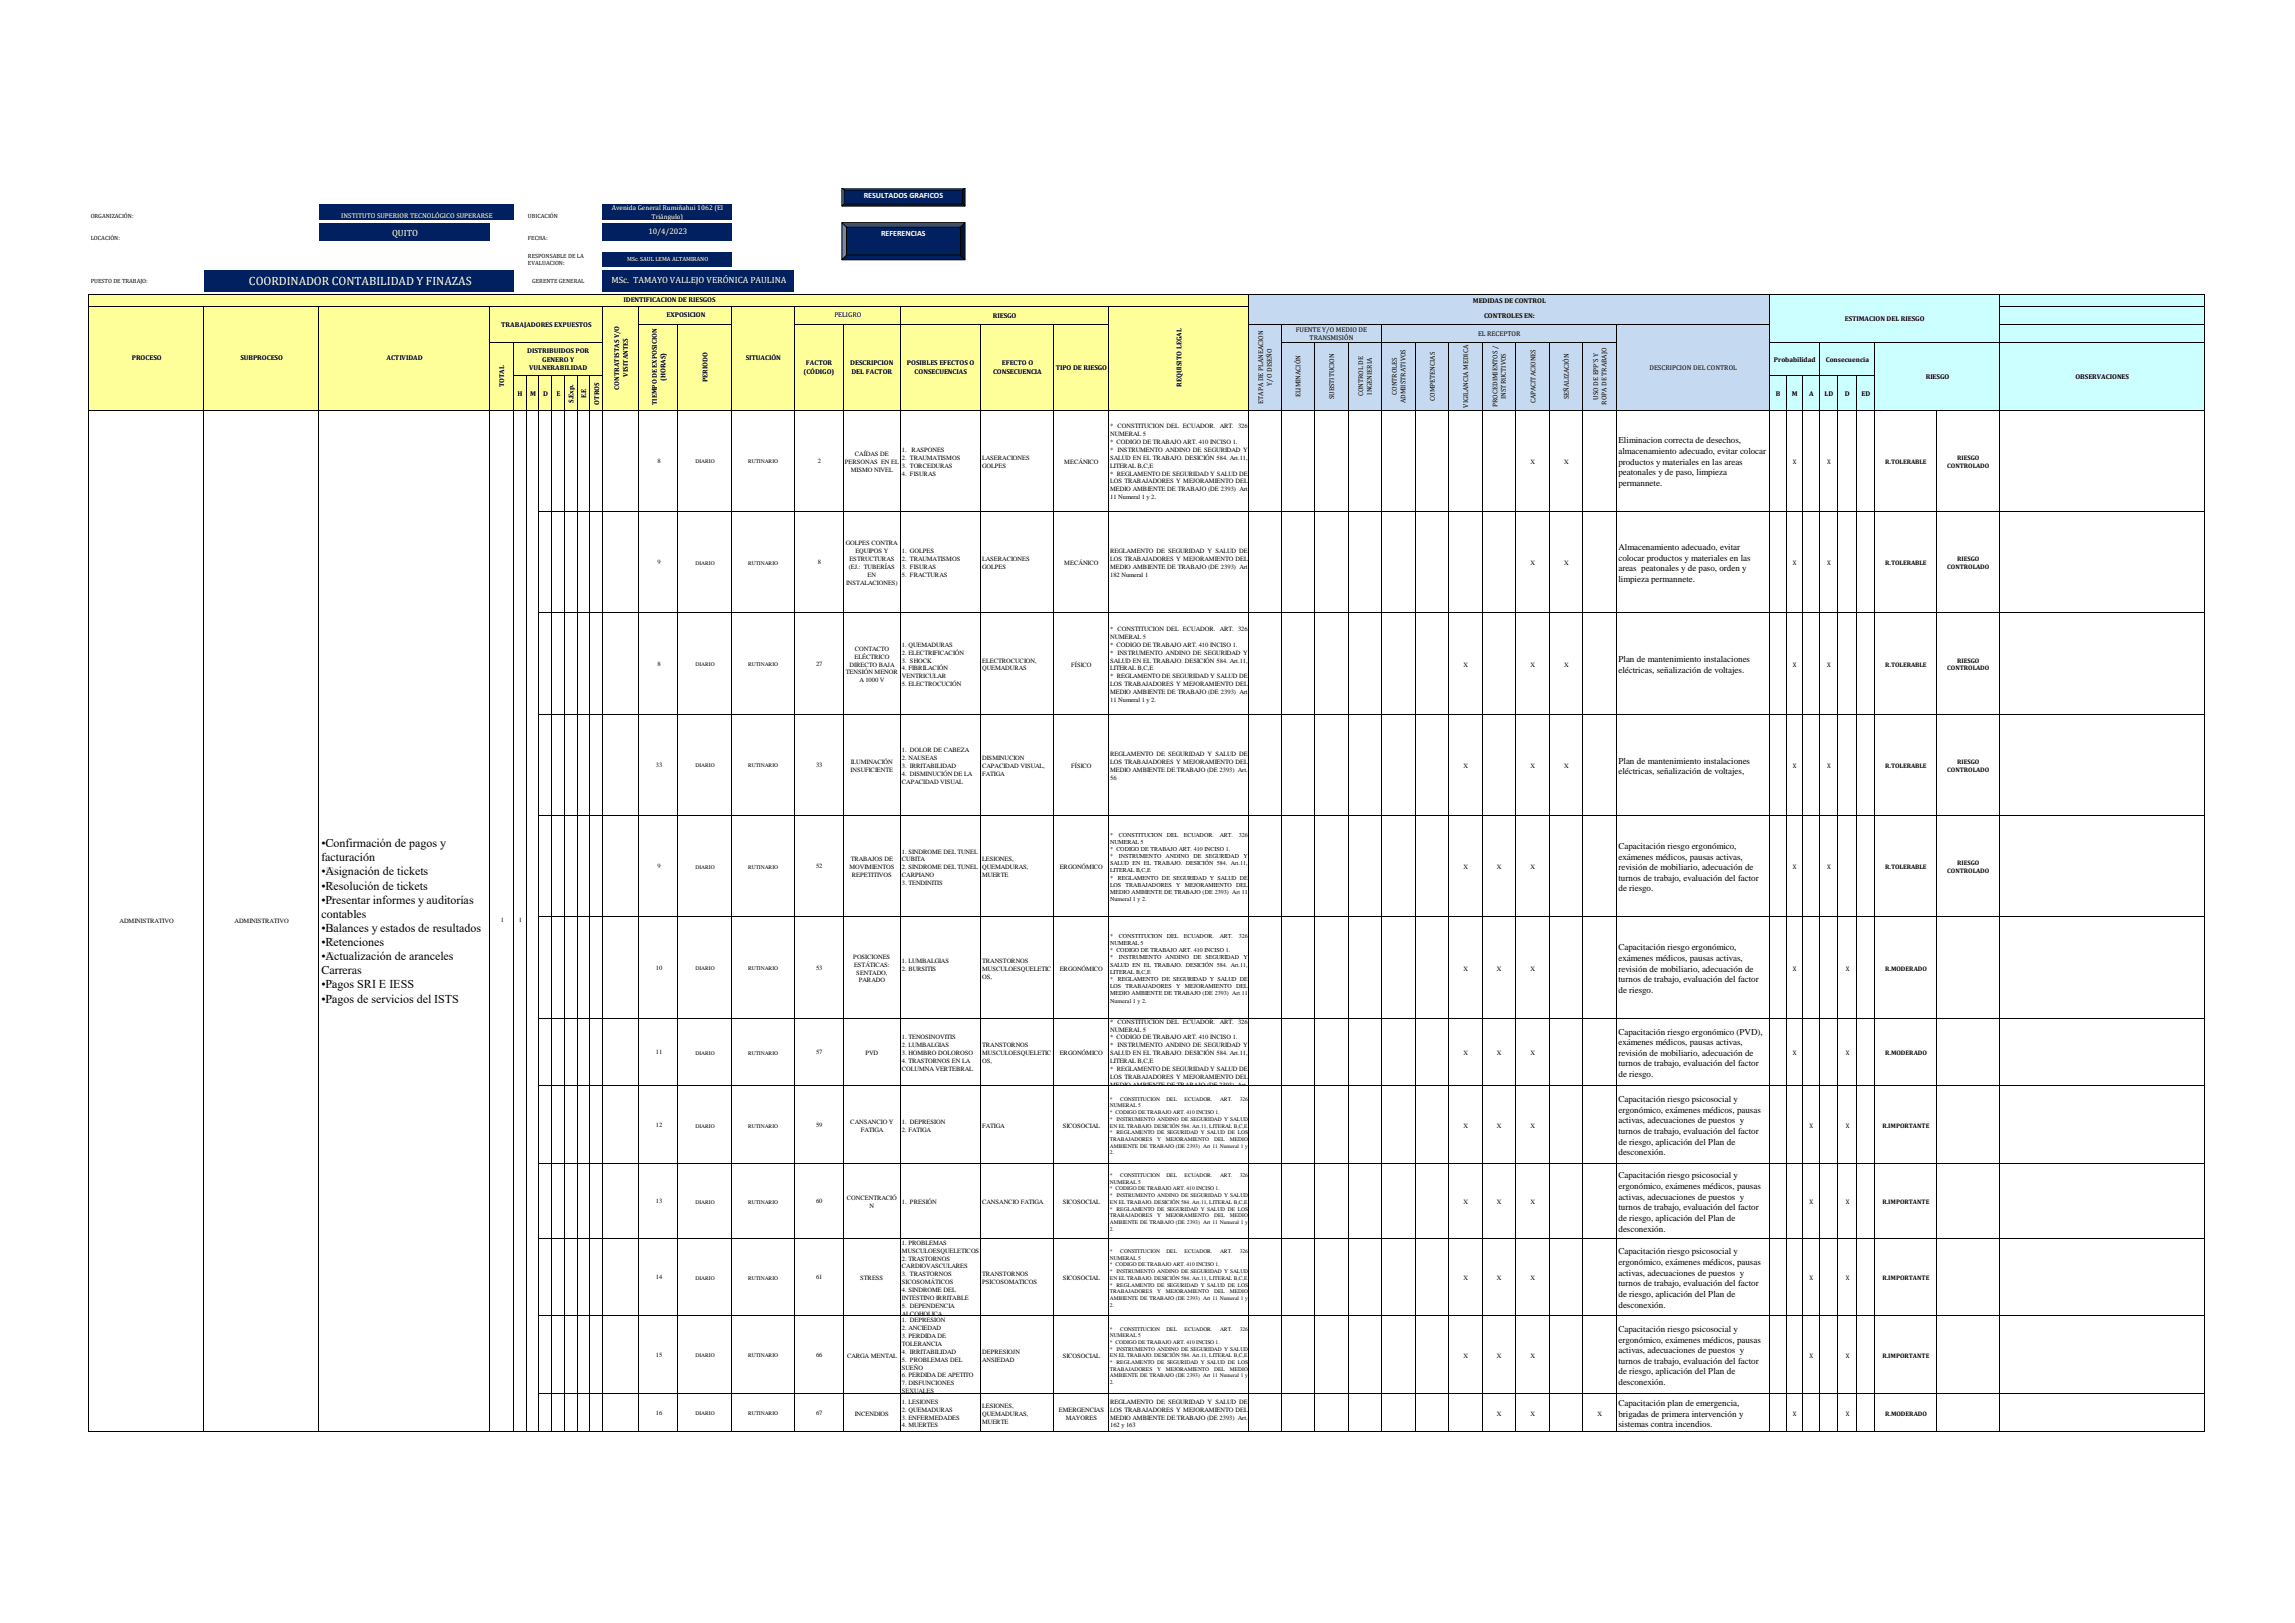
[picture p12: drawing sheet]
<svg xmlns="http://www.w3.org/2000/svg" width="420mm" height="297mm" viewBox="0 0 420 297" stroke-linecap="round" stroke-linejoin="round" font-family="sans-serif">
<defs><g id="words">
<text font-size="2.2" fill="#fff" x="45.6" y="52.2">COORDINADOR CONTABILIDAD Y FINAZAS</text>
<g font-size="2.2">
<text x="58.8" y="155">• Confirmación de pagos y</text>
<text x="58.8" y="157.6">facturación</text>
<text x="58.8" y="160.2">• Asignación de tickets</text>
<text x="58.8" y="162.8">• Resolución de tickets</text>
<text x="58.8" y="165.3">• Presentar informes y auditorías</text>
<text x="58.8" y="167.9">contables</text>
<text x="58.8" y="170.5">• Balances y estados de resultados</text>
<text x="58.8" y="173.1">• Retenciones</text>
<text x="58.8" y="175.7">• Actualización de aranceles</text>
<text x="58.8" y="178.2">Carreras</text>
<text x="58.8" y="180.8">• Pagos SRI E IESS</text>
<text x="58.8" y="183.4">• Pagos de servicios del ISTS</text>
</g>
<g font-size="1.7" fill="#fff">
<text x="71.8" y="43.1">QUITO</text>
<text x="111.9" y="51.9">MSc. TAMAYO VALLEJO VERÓNICA PAULINA</text>
</g>
<g font-size="1.7">
<text x="296.1" y="81.1">Eliminacion correcta de desechos,</text>
<text x="296.1" y="83.1">almacenamiento adecuado, evitar colocar</text>
<text x="296.1" y="85">productos y materiales en las areas</text>
<text x="296.1" y="87">peatonales y de paso, limpieza</text>
<text x="296.1" y="88.9">permannete.</text>
<text x="296.1" y="100.6">Almacenamiento adecuado, evitar</text>
<text x="296.1" y="102.6">colocar productos y materiales en las</text>
<text x="296.1" y="104.5">areas peatonales y de paso, orden y</text>
<text x="296.1" y="106.5">limpieza permannete.</text>
<text x="296.1" y="121.1">Plan de mantenimiento instalaciones</text>
<text x="296.1" y="123.1">eléctricas, señalización de voltajes.</text>
<text x="296.1" y="139.7">Plan de mantenimiento instalaciones</text>
<text x="296.1" y="141.6">eléctricas, señalización de voltajes,</text>
<text x="296.1" y="155.3">Capacitación riesgo ergonómico,</text>
<text x="296.1" y="157.3">exámenes médicos, pausas activas,</text>
<text x="296.1" y="159.2">revisión de mobiliario, adecuación de</text>
<text x="296.1" y="161.1">turnos de trabajo, evaluación del factor</text>
<text x="296.1" y="163.1">de riesgo.</text>
<text x="296.1" y="173.8">Capacitación riesgo ergonómico,</text>
<text x="296.1" y="175.8">exámenes médicos, pausas activas,</text>
<text x="296.1" y="177.7">revisión de mobiliario, adecuación de</text>
<text x="296.1" y="179.7">turnos de trabajo, evaluación del factor</text>
<text x="296.1" y="181.6">de riesgo.</text>
<text x="296.1" y="189.3">Capacitación riesgo ergonómico (PVD),</text>
<text x="296.1" y="191.2">exámenes médicos, pausas activas,</text>
<text x="296.1" y="193.2">revisión de mobiliario, adecuación de</text>
<text x="296.1" y="195.1">turnos de trabajo, evaluación del factor</text>
<text x="296.1" y="197.1">de riesgo.</text>
<text x="296.1" y="201.6">Capacitación riesgo psicosocial y</text>
<text x="296.1" y="203.6">ergonómico, exámenes médicos, pausas</text>
<text x="296.1" y="205.5">activas, adecuaciones de puestos y</text>
<text x="296.1" y="207.5">turnos de trabajo, evaluación del factor</text>
<text x="296.1" y="209.4">de riesgo, aplicación del Plan de</text>
<text x="296.1" y="211.4">desconexión.</text>
<text x="296.1" y="215.6">Capacitación riesgo psicosocial y</text>
<text x="296.1" y="217.5">ergonómico, exámenes médicos, pausas</text>
<text x="296.1" y="219.5">activas, adecuaciones de puestos y</text>
<text x="296.1" y="221.4">turnos de trabajo, evaluación del factor</text>
<text x="296.1" y="223.4">de riesgo, aplicación del Plan de</text>
<text x="296.1" y="225.3">desconexión.</text>
<text x="296.1" y="229.5">Capacitación riesgo psicosocial y</text>
<text x="296.1" y="231.4">ergonómico, exámenes médicos, pausas</text>
<text x="296.1" y="233.4">activas, adecuaciones de puestos y</text>
<text x="296.1" y="235.3">turnos de trabajo, evaluación del factor</text>
<text x="296.1" y="237.3">de riesgo, aplicación del Plan de</text>
<text x="296.1" y="239.2">desconexión.</text>
<text x="296.1" y="243.7">Capacitación riesgo psicosocial y</text>
<text x="296.1" y="245.6">ergonómico, exámenes médicos, pausas</text>
<text x="296.1" y="247.6">activas, adecuaciones de puestos y</text>
<text x="296.1" y="249.5">turnos de trabajo, evaluación del factor</text>
<text x="296.1" y="251.5">de riesgo, aplicación del Plan de</text>
<text x="296.1" y="253.4">desconexión.</text>
<text x="296.1" y="257.2">Capacitación plan de emergencia,</text>
<text x="296.1" y="259.2">brigadas de primera intervención y</text>
<text x="296.1" y="261.1">sistemas contra incendios.</text>
</g>
<g font-size="1.5" fill="#fff">
<text x="158.1" y="36.3">RESULTADOS GRAFICOS</text>
<text x="118.7" y="42.8">10/4/2023</text>
<text x="161.2" y="43.1">REFERENCIAS</text>
</g>
<g font-size="1.3" fill="#fff">
<text x="62.4" y="39.9">INSTITUTO SUPERIOR TECNOLÓGICO SUPERARSE</text>
<text x="111.9" y="38.4">Avenida General Rumiñahui 1062 (El</text>
<text x="119.2" y="40">Triángulo)</text>
</g>
<g font-size="1.3">
<text x="91.7" y="59.8">TRABAJADORES EXPUESTOS</text>
<text x="114.1" y="55.3">IDENTIFICACION DE RIESGOS</text>
<text x="122" y="58">EXPOSICION</text>
<text x="152.7" y="58">PELIGRO</text>
<text x="181.7" y="58.1">RIESGO</text>
<text x="269.5" y="55.4">MEDIDAS DE CONTROL</text>
<text x="271.6" y="58.1">CONTROLES EN:</text>
<text x="337.6" y="58.8">ESTIMACION DEL RIESGO</text>
<text x="24.1" y="65.9">PROCESO</text>
<text x="44" y="65.9">SUBPROCESO</text>
<text x="70.7" y="65.9">ACTIVIDAD</text>
<text x="96.5" y="64.6">DISTRIBUIDOS POR</text>
<text x="136.5" y="65.9">SITUACIÓN</text>
<text x="237.1" y="60.7">FUENTE Y/O MEDIO DE</text>
<text x="239.6" y="62.3">TRANSMISIÓN</text>
<text x="270.5" y="61.5">EL RECEPTOR</text>
<text x="92.3" y="70.8" transform="rotate(-90 92.3 70.8)">TOTAL</text>
<text x="96.8" y="67.7">VULNERABILIDAD</text>
<text x="99.2" y="66.1">GENERO Y</text>
<text x="113.3" y="71.3" transform="rotate(-90 113.3 71.3)">CONTRATISTAS Y/O</text>
<text x="114.9" y="68.9" transform="rotate(-90 114.9 68.9)">VISITANTES</text>
<text x="121.8" y="69.7" transform="rotate(-90 121.8 69.7)">(HORAS)</text>
<text x="129.5" y="69.9" transform="rotate(-90 129.5 69.9)">PERIODO</text>
<text x="147" y="68.4">(CÓDIGO)</text>
<text x="147.5" y="66.9">FACTOR</text>
<text x="155.6" y="66.9">DESCRIPCION</text>
<text x="155.8" y="68.4">DEL FACTOR</text>
<text x="166" y="66.9">POSIBLES EFECTOS O</text>
<text x="167.4" y="68.4">CONSECUENCIAS</text>
<text x="181.7" y="68.4">CONSECUENCIA</text>
<text x="183.3" y="66.9">EFECTO O</text>
<text x="193.2" y="67.6">TIPO DE RIESGO</text>
<text x="216.2" y="70.8" transform="rotate(-90 216.2 70.8)">REQUISITO LEGAL</text>
<text x="232.7" y="70.5" transform="rotate(-90 232.7 70.5)">Y/O DISEÑO</text>
<text x="301.8" y="67.6">DESCRIPCION DEL CONTROL</text>
<text x="324.6" y="66.1">Probabilidad</text>
<text x="334.1" y="66.1">Consecuencia</text>
<text x="352.4" y="69.3">RIESGO</text>
<text x="379.8" y="69.3">OBSERVACIONES</text>
<text x="94.7" y="72.4">H</text>
<text x="97" y="72.4">M</text>
<text x="99.4" y="72.4">D</text>
<text x="101.8" y="72.4">E</text>
<text x="105" y="73.7" transform="rotate(-90 105 73.7)">S.Exp.</text>
<text x="107.3" y="72.9" transform="rotate(-90 107.3 72.9)">E.E</text>
<text x="109.6" y="74" transform="rotate(-90 109.6 74)">OTROS</text>
<text x="120.2" y="74.1" transform="rotate(-90 120.2 74.1)">TIEMPO DE EXPOSICION</text>
<text x="231.2" y="73.8" transform="rotate(-90 231.2 73.8)">ETAPA DE PLANEACION</text>
<text x="238" y="72.7" transform="rotate(-90 238 72.7)">ELIMINACIÓN</text>
<text x="244.1" y="73" transform="rotate(-90 244.1 73)">SUBSTITUCION</text>
<text x="249.5" y="72.5" transform="rotate(-90 249.5 72.5)">CONTROL DE</text>
<text x="251" y="72.2" transform="rotate(-90 251 72.2)">INGENIERIA</text>
<text x="255.6" y="72.2" transform="rotate(-90 255.6 72.2)">CONTROLES</text>
<text x="257.2" y="73.8" transform="rotate(-90 257.2 73.8)">ADMIISTRATIVOS</text>
<text x="262.5" y="73.3" transform="rotate(-90 262.5 73.3)">COMPETENCIAS</text>
<text x="268.7" y="74.6" transform="rotate(-90 268.7 74.6)">VIGILANCIA MEDICA</text>
<text x="274" y="74.4" transform="rotate(-90 274 74.4)">PROCEDIMIENTOS /</text>
<text x="275.6" y="73" transform="rotate(-90 275.6 73)">INSTRUCTIVOS</text>
<text x="280.9" y="73.8" transform="rotate(-90 280.9 73.8)">CAPACITACIONES</text>
<text x="287.1" y="73" transform="rotate(-90 287.1 73)">SEÑALIZACIÓN</text>
<text x="292.4" y="73.1" transform="rotate(-90 292.4 73.1)">USO DE EPP´S Y</text>
<text x="294" y="74.1" transform="rotate(-90 294 74.1)">ROPA DE TRABAJO</text>
<text x="324.9" y="72.4">B</text>
<text x="327.9" y="72.4">M</text>
<text x="331" y="72.4">A</text>
<text x="333.9" y="72.4">LD</text>
<text x="337.6" y="72.4">D</text>
<text x="340.6" y="72.4">ED</text>
</g>
<g font-size="1.2">
<text x="156.4" y="83.4">CAÍDAS DE</text>
<text x="165" y="82.7">1.</text>
<text x="166.8" y="82.7">RASPONES</text>
<text x="203.1" y="78.4">* CONSTITUCION DEL ECUADOR. ART. 326</text>
<text x="203.1" y="79.8">NUMERAL 5</text>
<text x="203.1" y="81.3">* CODIGO DE TRABAJO ART. 410 INCISO 1.</text>
<text x="203.1" y="82.7">* INSTRUMENTO ANDINO DE SEGURIDAD Y</text>
<text x="120.3" y="84.7">8</text>
<text x="149.6" y="84.7">2</text>
<text x="154.6" y="84.9">PERSONAS EN EL</text>
<text x="155.7" y="86.3">MISMO NIVEL</text>
<text x="165" y="84.1">2. TRAUMATISMOS</text>
<text x="165" y="85.6">3. TORCEDURAS</text>
<text x="165" y="87">4. FISURAS</text>
<text x="179.7" y="84.1">LASERACIONES</text>
<text x="179.7" y="85.6">GOLPES</text>
<text x="194.8" y="84.9">MECÁNICO</text>
<text x="203.1" y="84.1">SALUD EN EL TRABAJO. DESICIÓN 584. Art.11,</text>
<text x="203.1" y="85.6">LITERAL B,C,E</text>
<text x="203.1" y="87">* REGLAMENTO DE SEGURIDAD Y SALUD DE</text>
<text x="203.1" y="88.5">LOS TRABAJADORES Y MEJORAMIENTO DEL</text>
<text x="203.1" y="89.9">MEDIO AMBIENTE DE TRABAJO (DE 2393) Art</text>
<text x="280.1" y="84.9">X</text>
<text x="286.2" y="84.9">X</text>
<text x="328.1" y="84.9">X</text>
<text x="334.3" y="84.9">X</text>
<text x="345" y="84.9">R.TOLERABLE</text>
<text x="356.3" y="85.6">CONTROLADO</text>
<text x="358.1" y="84.1">RIESGO</text>
<text x="203.1" y="91.3">11 Numeral 1 y 2.</text>
<text x="154.8" y="99.8">GOLPES CONTRA</text>
<text x="156.5" y="101.2">EQUIPOS Y</text>
<text x="165" y="101.2">1. GOLPES</text>
<text x="203.1" y="101.2">REGLAMENTO DE SEGURIDAD Y SALUD DE</text>
<text x="120.3" y="103.2">9</text>
<text x="149.6" y="103.2">8</text>
<text x="154.8" y="107">INSTALACIONES)</text>
<text x="155.3" y="104.1">(EJ.: TUBERÍAS</text>
<text x="155.4" y="102.7">ESTRUCTURAS</text>
<text x="158.8" y="105.6">EN</text>
<text x="165" y="102.7">2. TRAUMATISMOS</text>
<text x="165" y="104.1">3. FISURAS</text>
<text x="165" y="105.6">5. FRACTURAS</text>
<text x="179.7" y="102.7">LASERACIONES</text>
<text x="179.7" y="104.1">GOLPES</text>
<text x="194.8" y="103.4">MECÁNICO</text>
<text x="203.1" y="102.7">LOS TRABAJADORES Y MEJORAMIENTO DEL</text>
<text x="203.1" y="104.1">MEDIO AMBIENTE DE TRABAJO (DE 2393) Art</text>
<text x="203.1" y="105.6">182 Numeral 1</text>
<text x="280.1" y="103.4">X</text>
<text x="286.2" y="103.4">X</text>
<text x="328.1" y="103.4">X</text>
<text x="334.3" y="103.4">X</text>
<text x="345" y="103.4">R.TOLERABLE</text>
<text x="356.3" y="104.1">CONTROLADO</text>
<text x="358.1" y="102.7">RIESGO</text>
<text x="156.4" y="119.1">CONTACTO</text>
<text x="165" y="118.3">1. QUEMADURAS</text>
<text x="165" y="119.8">2. ELECTRIFICACIÓN</text>
<text x="203.1" y="115.5">* CONSTITUCION DEL ECUADOR. ART. 326</text>
<text x="203.1" y="116.9">NUMERAL 5</text>
<text x="203.1" y="118.3">* CODIGO DE TRABAJO ART. 410 INCISO 1.</text>
<text x="203.1" y="119.8">* INSTRUMENTO ANDINO DE SEGURIDAD Y</text>
<text x="120.3" y="121.8">8</text>
<text x="149.3" y="121.8">27</text>
<text x="154.8" y="123.4">TENSIÓN MENOR</text>
<text x="155.5" y="121.9">DIRECTO BAJA</text>
<text x="156.4" y="120.5">ELÉCTRICO</text>
<text x="157.2" y="124.8">A 1000 V</text>
<text x="165" y="121.2">3. SHOCK</text>
<text x="165" y="122.7">4. FIBRILACIÓN</text>
<text x="165" y="124.1">VENTRICULAR</text>
<text x="165" y="125.5">5. ELECTROCUCIÓN</text>
<text x="179.7" y="121.2">ELECTROCUCION,</text>
<text x="179.7" y="122.7">QUEMADURAS</text>
<text x="196" y="121.9">FÍSICO</text>
<text x="203.1" y="121.2">SALUD EN EL TRABAJO. DESICIÓN 584. Art.11,</text>
<text x="203.1" y="122.7">LITERAL B,C,E</text>
<text x="203.1" y="124.1">* REGLAMENTO DE SEGURIDAD Y SALUD DE</text>
<text x="203.1" y="125.5">LOS TRABAJADORES Y MEJORAMIENTO DEL</text>
<text x="267.8" y="121.9">X</text>
<text x="280.1" y="121.9">X</text>
<text x="286.2" y="121.9">X</text>
<text x="328.1" y="121.9">X</text>
<text x="334.3" y="121.9">X</text>
<text x="345" y="121.9">R.TOLERABLE</text>
<text x="356.3" y="122.7">CONTROLADO</text>
<text x="358.1" y="121.2">RIESGO</text>
<text x="203.1" y="127">MEDIO AMBIENTE DE TRABAJO (DE 2393) Art</text>
<text x="203.1" y="128.4">11 Numeral 1 y 2.</text>
<text x="165" y="137.6">1. DOLOR DE CABEZA</text>
<text x="120" y="140.3">33</text>
<text x="149.3" y="140.3">33</text>
<text x="155.6" y="141.2">INSUFICIENTE</text>
<text x="155.7" y="139.8">ILUMINACIÓN</text>
<text x="165" y="139">2. NAUSEAS</text>
<text x="165" y="140.5">3. IRRITABILIDAD</text>
<text x="165" y="141.9">4. DISMINUCIÓN DE LA</text>
<text x="165" y="143.4">CAPACIDAD VISUAL</text>
<text x="179.7" y="139">DISMINUCION</text>
<text x="179.7" y="140.5">CAPACIDAD VISUAL,</text>
<text x="179.7" y="141.9">FATIGA</text>
<text x="196" y="140.5">FÍSICO</text>
<text x="203.1" y="138.3">REGLAMENTO DE SEGURIDAD Y SALUD DE</text>
<text x="203.1" y="139.8">LOS TRABAJADORES Y MEJORAMIENTO DEL</text>
<text x="203.1" y="141.2">MEDIO AMBIENTE DE TRABAJO (DE 2393) Art.</text>
<text x="203.1" y="142.6">56</text>
<text x="267.8" y="140.5">X</text>
<text x="280.1" y="140.5">X</text>
<text x="286.2" y="140.5">X</text>
<text x="328.1" y="140.5">X</text>
<text x="334.3" y="140.5">X</text>
<text x="345" y="140.5">R.TOLERABLE</text>
<text x="356.3" y="141.2">CONTROLADO</text>
<text x="358.1" y="139.8">RIESGO</text>
<text x="120.3" y="158.9">9</text>
<text x="149.3" y="158.9">52</text>
<text x="155.4" y="159">MOVIMIENTOS</text>
<text x="155.7" y="157.6">TRABAJOS DE</text>
<text x="155.9" y="160.5">REPETITIVOS</text>
<text x="165" y="156.2">1. SINDROME DEL TUNEL</text>
<text x="165" y="157.6">CUBITA</text>
<text x="165" y="159">2. SINDROME DEL TUNEL</text>
<text x="165" y="160.5">CARPIANO</text>
<text x="165" y="161.9">3. TENDINITIS</text>
<text x="179.7" y="157.6">LESIONES,</text>
<text x="179.7" y="159">QUEMADURAS,</text>
<text x="179.7" y="160.5">MUERTE</text>
<text x="193.9" y="159">ERGONÓMICO</text>
<text x="267.8" y="159">X</text>
<text x="273.9" y="159">X</text>
<text x="280.1" y="159">X</text>
<text x="328.1" y="159">X</text>
<text x="334.3" y="159">X</text>
<text x="345" y="159">R.TOLERABLE</text>
<text x="356.3" y="159.7">CONTROLADO</text>
<text x="358.1" y="158.3">RIESGO</text>
<text x="21.9" y="168.9">ADMINISTRATIVO</text>
<text x="42.9" y="168.9">ADMINISTRATIVO</text>
<text x="91.6" y="168.7">1</text>
<text x="95" y="168.7">1</text>
<text x="120" y="177.4">10</text>
<text x="149.3" y="177.4">53</text>
<text x="156.1" y="175.4">POSICIONES</text>
<text x="156.3" y="176.9">ESTÁTICAS:</text>
<text x="156.7" y="178.3">SENTADO,</text>
<text x="157.2" y="179.7">PARADO</text>
<text x="165" y="176.1">1. LUMBALGIAS</text>
<text x="165" y="177.6">2. BURSITIS</text>
<text x="179.7" y="176.1">TRANSTORNOS</text>
<text x="179.7" y="177.6">MUSCULOESQUELETIC</text>
<text x="179.7" y="179">OS,</text>
<text x="193.9" y="177.6">ERGONÓMICO</text>
<text x="267.8" y="177.6">X</text>
<text x="273.9" y="177.6">X</text>
<text x="280.1" y="177.6">X</text>
<text x="328.1" y="177.6">X</text>
<text x="337.7" y="177.6">X</text>
<text x="345" y="177.6">R.MODERADO</text>
<text x="165" y="190.1">1. TENOSINOVITIS</text>
<text x="165" y="191.6">2. LUMBALGIAS</text>
<text x="179.7" y="191.6">TRANSTORNOS</text>
<text x="203.1" y="187.3">* CONSTITUCION DEL ECUADOR. ART. 326</text>
<text x="203.1" y="188.7">NUMERAL 5</text>
<text x="203.1" y="190.2">* CODIGO DE TRABAJO ART. 410 INCISO 1.</text>
<text x="203.1" y="191.6">* INSTRUMENTO ANDINO DE SEGURIDAD Y</text>
<text x="120" y="192.8">11</text>
<text x="149.3" y="192.8">57</text>
<text x="158.3" y="193">PVD</text>
<text x="165" y="193">3. HOMBRO DOLOROSO</text>
<text x="165" y="194.4">4. TRASTORNOS EN LA</text>
<text x="165" y="195.9">COLUMNA VERTEBRAL</text>
<text x="179.7" y="193">MUSCULOESQUELETIC</text>
<text x="179.7" y="194.4">OS,</text>
<text x="193.9" y="193">ERGONÓMICO</text>
<text x="203.1" y="193">SALUD EN EL TRABAJO. DESICIÓN 584. Art.11,</text>
<text x="203.1" y="194.5">LITERAL B,C,E</text>
<text x="203.1" y="195.9">* REGLAMENTO DE SEGURIDAD Y SALUD DE</text>
<text x="203.1" y="197.4">LOS TRABAJADORES Y MEJORAMIENTO DEL</text>
<text x="267.8" y="193">X</text>
<text x="273.9" y="193">X</text>
<text x="280.1" y="193">X</text>
<text x="328.1" y="193">X</text>
<text x="337.7" y="193">X</text>
<text x="345" y="193">R.MODERADO</text>
<text x="203.1" y="198.8">MEDIO AMBIENTE DE TRABAJO (DE 2393) Art</text>
<text x="120" y="206.2">12</text>
<text x="149.3" y="206.2">59</text>
<text x="155.6" y="205.6">CANSANCIO Y</text>
<text x="157.5" y="207">FATIGA</text>
<text x="165" y="205.6">1. DEPRESION</text>
<text x="165" y="207">2. FATIGA</text>
<text x="179.7" y="206.3">FATIGA</text>
<text x="194.5" y="206.3">SICOSOCIAL</text>
<text x="267.8" y="206.3">X</text>
<text x="273.9" y="206.3">X</text>
<text x="280.1" y="206.3">X</text>
<text x="331.1" y="206.3">X</text>
<text x="337.7" y="206.3">X</text>
<text x="344.5" y="206.3">R.IMPORTANTE</text>
<text x="120" y="220.1">13</text>
<text x="149.3" y="220.1">60</text>
<text x="155" y="219.6">CONCENTRACIÓ</text>
<text x="159.1" y="221">N</text>
<text x="165" y="220.3">1. PRESIÓN</text>
<text x="179.7" y="220.3">CANSANCIO FATIGA</text>
<text x="194.5" y="220.3">SICOSOCIAL</text>
<text x="267.8" y="220.3">X</text>
<text x="273.9" y="220.3">X</text>
<text x="280.1" y="220.3">X</text>
<text x="331.1" y="220.3">X</text>
<text x="337.7" y="220.3">X</text>
<text x="344.5" y="220.3">R.IMPORTANTE</text>
<text x="165" y="227.7">1. PROBLEMAS</text>
<text x="165" y="229.2">MUSCULOESQUELETICOS</text>
<text x="165" y="230.6">2. TRASTORNOS</text>
<text x="165" y="232.1">CARDIOVASCULARES</text>
<text x="165" y="233.5">3. TRASTORNOS</text>
<text x="179.7" y="233.5">TRANSTORNOS</text>
<text x="120" y="234">14</text>
<text x="149.3" y="234">61</text>
<text x="157.4" y="234.2">STRESS</text>
<text x="165" y="234.9">SICOSOMÁTICOS</text>
<text x="165" y="236.4">4. SINDROME DEL</text>
<text x="165" y="237.8">INTESTINO IRRITABLE</text>
<text x="165" y="239.3">5. DEPENDENCIA</text>
<text x="179.7" y="234.9">PSICOSOMATICOS</text>
<text x="194.5" y="234.2">SICOSOCIAL</text>
<text x="267.8" y="234.2">X</text>
<text x="273.9" y="234.2">X</text>
<text x="280.1" y="234.2">X</text>
<text x="331.1" y="234.2">X</text>
<text x="337.7" y="234.2">X</text>
<text x="344.5" y="234.2">R.IMPORTANTE</text>
<text x="165" y="240.7">ALCOHOLICA</text>
<text x="165" y="241.9">1. DEPRESION</text>
<text x="165" y="243.4">2. ANCIEDAD</text>
<text x="165" y="244.8">3. PERDIDA DE</text>
<text x="120" y="248.2">15</text>
<text x="149.3" y="248.2">66</text>
<text x="155" y="248.4">CARGA MENTAL</text>
<text x="165" y="246.3">TOLERANCIA</text>
<text x="165" y="247.7">4. IRRITABILIDAD</text>
<text x="165" y="249.1">5. PROBLEMAS DEL</text>
<text x="165" y="250.6">SUEÑO</text>
<text x="179.7" y="247.6">DEPRESIOJN</text>
<text x="179.7" y="249.1">ANSIEDAD</text>
<text x="194.5" y="248.4">SICOSOCIAL</text>
<text x="267.8" y="248.4">X</text>
<text x="273.9" y="248.4">X</text>
<text x="280.1" y="248.4">X</text>
<text x="331.1" y="248.4">X</text>
<text x="337.7" y="248.4">X</text>
<text x="344.5" y="248.4">R.IMPORTANTE</text>
<text x="165" y="252">6. PERDIDA DE APETITO</text>
<text x="165" y="253.4">7. DISFUNCIONES</text>
<text x="165" y="254.9">SEXUALES</text>
<text x="165" y="256.8">1. LESIONES</text>
<text x="179.7" y="257.6">LESIONES,</text>
<text x="203.1" y="256.8">REGLAMENTO DE SEGURIDAD Y SALUD DE</text>
<text x="120" y="258.8">16</text>
<text x="149.3" y="258.8">67</text>
<text x="156.4" y="259">INCENDIOS</text>
<text x="165" y="258.3">2. QUEMADURAS</text>
<text x="165" y="259.7">3. ENFERMEDADES</text>
<text x="165" y="261.2">4. MUERTES</text>
<text x="179.7" y="259">QUEMADURAS,</text>
<text x="179.7" y="260.4">MUERTE</text>
<text x="193.7" y="258.3">EMERGENCIAS</text>
<text x="195" y="259.7">MAYORES</text>
<text x="203.1" y="258.3">LOS TRABAJADORES Y MEJORAMIENTO DEL</text>
<text x="203.1" y="259.7">MEDIO AMBIENTE DE TRABAJO (DE 2393) Art.</text>
<text x="203.1" y="261.2">162 y 163</text>
<text x="273.9" y="259">X</text>
<text x="280.1" y="259">X</text>
<text x="292.3" y="259">X</text>
<text x="328.1" y="259">X</text>
<text x="337.7" y="259">X</text>
<text x="345" y="259">R.MODERADO</text>
</g>
<g font-size="1.1">
<text x="16.6" y="39.9">ORGANIZACIÓN:</text>
<text x="96.6" y="39.9">UBICACIÓN</text>
<text x="16.6" y="43.9">LOCACIÓN:</text>
<text x="96.6" y="43.9">FECHA:</text>
<text x="96.6" y="47.3">RESPONSABLE DE LA</text>
<text x="16.6" y="51.8">PUESTO DE TRABAJO:</text>
<text x="96.6" y="48.6">EVALUACION:</text>
<text x="97.4" y="51.8">GERENTE GENERAL</text>
<text x="203.1" y="153.1">*</text>
<text x="203.1" y="154.4">NUMERAL 5</text>
<text x="203.1" y="155.7">* CODIGO DE TRABAJO ART. 410 INCISO 1.</text>
<text x="204.7" y="153.1">CONSTITUCION</text>
<text x="213.5" y="153.1">DEL</text>
<text x="216.6" y="153.1">ECUADOR.</text>
<text x="223.2" y="153.1">ART.</text>
<text x="226.7" y="153.1">326</text>
<text x="203.1" y="157">*</text>
<text x="203.1" y="158.3">SALUD EN EL TRABAJO. DESICIÓN 584. Art.11,</text>
<text x="203.1" y="159.6">LITERAL B,C,E</text>
<text x="203.1" y="160.9">*</text>
<text x="204.6" y="160.9">REGLAMENTO DE SEGURIDAD Y SALUD DE</text>
<text x="204.7" y="157">INSTRUMENTO</text>
<text x="213.3" y="157">ANDINO</text>
<text x="218.4" y="157">DE SEGURIDAD</text>
<text x="227.5" y="157">Y</text>
<text x="203.1" y="162.2">LOS</text>
<text x="203.1" y="163.6">MEDIO AMBIENTE DE TRABAJO (DE 2393) Art 11</text>
<text x="203.1" y="164.9">Numeral 1 y 2.</text>
<text x="206" y="162.2">TRABAJADORES</text>
<text x="215.2" y="162.2">Y</text>
<text x="216.8" y="162.2">MEJORAMIENTO</text>
<text x="226.2" y="162.2">DEL</text>
<text x="203.1" y="171.6">*</text>
<text x="203.1" y="172.9">NUMERAL 5</text>
<text x="204.7" y="171.6">CONSTITUCION</text>
<text x="213.5" y="171.6">DEL</text>
<text x="216.6" y="171.6">ECUADOR.</text>
<text x="223.2" y="171.6">ART.</text>
<text x="226.7" y="171.6">326</text>
<text x="203.1" y="174.2">* CODIGO DE TRABAJO ART. 410 INCISO 1.</text>
<text x="203.1" y="175.5">*</text>
<text x="203.1" y="176.9">SALUD EN EL TRABAJO. DESICIÓN 584. Art.11,</text>
<text x="203.1" y="178.2">LITERAL B,C,E</text>
<text x="203.1" y="179.5">*</text>
<text x="204.6" y="179.5">REGLAMENTO DE SEGURIDAD Y SALUD DE</text>
<text x="204.7" y="175.5">INSTRUMENTO</text>
<text x="213.3" y="175.5">ANDINO</text>
<text x="218.4" y="175.5">DE SEGURIDAD</text>
<text x="227.5" y="175.5">Y</text>
<text x="203.1" y="180.8">LOS</text>
<text x="203.1" y="182.1">MEDIO AMBIENTE DE TRABAJO (DE 2393) Art 11</text>
<text x="203.1" y="183.4">Numeral 1 y 2.</text>
<text x="206" y="180.8">TRABAJADORES</text>
<text x="215.2" y="180.8">Y</text>
<text x="216.8" y="180.8">MEJORAMIENTO</text>
<text x="226.2" y="180.8">DEL</text>
</g>
<text font-size="1.1" fill="#fff" x="114.8" y="47.8">MSc. SAUL LEMA ALTAMIRANO</text>
<g font-size="1">
<text x="127.3" y="84.8">DIARIO</text>
<text x="136.9" y="84.8">RUTINARIO</text>
<text x="127.3" y="103.3">DIARIO</text>
<text x="136.9" y="103.3">RUTINARIO</text>
<text x="127.3" y="121.9">DIARIO</text>
<text x="136.9" y="121.9">RUTINARIO</text>
<text x="127.3" y="140.4">DIARIO</text>
<text x="136.9" y="140.4">RUTINARIO</text>
<text x="127.3" y="158.9">DIARIO</text>
<text x="136.9" y="158.9">RUTINARIO</text>
<text x="127.3" y="177.5">DIARIO</text>
<text x="136.9" y="177.5">RUTINARIO</text>
<text x="127.3" y="192.9">DIARIO</text>
<text x="136.9" y="192.9">RUTINARIO</text>
<text x="203.1" y="201.4">*</text>
<text x="203.1" y="202.6">NUMERAL 5</text>
<text x="203.1" y="203.8">* CODIGO DE TRABAJO ART. 410 INCISO 1.</text>
<text x="205" y="201.4">CONSTITUCION</text>
<text x="213.4" y="201.4">DEL</text>
<text x="216.8" y="201.4">ECUADOR.</text>
<text x="223.2" y="201.4">ART.</text>
<text x="226.8" y="201.4">326</text>
<text x="127.3" y="206.3">DIARIO</text>
<text x="136.9" y="206.3">RUTINARIO</text>
<text x="203.1" y="205.1">* INSTRUMENTO ANDINO DE SEGURIDAD Y SALUD</text>
<text x="203.1" y="206.3">EN EL TRABAJO. DESICIÓN 584. Art.11, LITERAL B,C,E</text>
<text x="203.1" y="207.5">*</text>
<text x="203.1" y="208.7">TRABAJADORES</text>
<text x="203.1" y="210">AMBIENTE DE TRABAJO (DE 2393) Art 11 Numeral 1 y</text>
<text x="204.3" y="207.5">REGLAMENTO DE SEGURIDAD Y SALUD DE LOS</text>
<text x="211.7" y="208.7">Y</text>
<text x="213.3" y="208.7">MEJORAMIENTO</text>
<text x="222.2" y="208.7">DEL</text>
<text x="225.1" y="208.7">MEDIO</text>
<text x="203.1" y="211.2">2.</text>
<text x="203.1" y="215.3">*</text>
<text x="205" y="215.3">CONSTITUCION</text>
<text x="213.4" y="215.3">DEL</text>
<text x="216.8" y="215.3">ECUADOR.</text>
<text x="223.2" y="215.3">ART.</text>
<text x="226.8" y="215.3">326</text>
<text x="127.3" y="220.3">DIARIO</text>
<text x="136.9" y="220.3">RUTINARIO</text>
<text x="203.1" y="216.6">NUMERAL 5</text>
<text x="203.1" y="217.8">* CODIGO DE TRABAJO ART. 410 INCISO 1.</text>
<text x="203.1" y="219">* INSTRUMENTO ANDINO DE SEGURIDAD Y SALUD</text>
<text x="203.1" y="220.3">EN EL TRABAJO. DESICIÓN 584. Art.11, LITERAL B,C,E</text>
<text x="203.1" y="221.5">*</text>
<text x="204.3" y="221.5">REGLAMENTO DE SEGURIDAD Y SALUD DE LOS</text>
<text x="203.1" y="222.7">TRABAJADORES</text>
<text x="203.1" y="223.9">AMBIENTE DE TRABAJO (DE 2393) Art 11 Numeral 1 y</text>
<text x="203.1" y="225.2">2.</text>
<text x="211.7" y="222.7">Y</text>
<text x="213.3" y="222.7">MEJORAMIENTO</text>
<text x="222.2" y="222.7">DEL</text>
<text x="225.1" y="222.7">MEDIO</text>
<text x="203.1" y="229.2">*</text>
<text x="203.1" y="230.5">NUMERAL 5</text>
<text x="203.1" y="231.7">* CODIGO DE TRABAJO ART. 410 INCISO 1.</text>
<text x="203.1" y="232.9">* INSTRUMENTO ANDINO DE SEGURIDAD Y SALUD</text>
<text x="205" y="229.2">CONSTITUCION</text>
<text x="213.4" y="229.2">DEL</text>
<text x="216.8" y="229.2">ECUADOR.</text>
<text x="223.2" y="229.2">ART.</text>
<text x="226.8" y="229.2">326</text>
<text x="127.3" y="234.1">DIARIO</text>
<text x="136.9" y="234.1">RUTINARIO</text>
<text x="203.1" y="234.1">EN EL TRABAJO. DESICIÓN 584. Art.11, LITERAL B,C,E</text>
<text x="203.1" y="235.4">*</text>
<text x="203.1" y="236.6">TRABAJADORES</text>
<text x="203.1" y="237.8">AMBIENTE DE TRABAJO (DE 2393) Art 11 Numeral 1 y</text>
<text x="203.1" y="239.1">2.</text>
<text x="204.3" y="235.4">REGLAMENTO DE SEGURIDAD Y SALUD DE LOS</text>
<text x="211.7" y="236.6">Y</text>
<text x="213.3" y="236.6">MEJORAMIENTO</text>
<text x="222.2" y="236.6">DEL</text>
<text x="225.1" y="236.6">MEDIO</text>
<text x="203.1" y="243.4">*</text>
<text x="203.1" y="244.6">NUMERAL 5</text>
<text x="203.1" y="245.9">* CODIGO DE TRABAJO ART. 410 INCISO 1.</text>
<text x="205" y="243.4">CONSTITUCION</text>
<text x="213.4" y="243.4">DEL</text>
<text x="216.8" y="243.4">ECUADOR.</text>
<text x="223.2" y="243.4">ART.</text>
<text x="226.8" y="243.4">326</text>
<text x="127.3" y="248.3">DIARIO</text>
<text x="136.9" y="248.3">RUTINARIO</text>
<text x="203.1" y="247.1">* INSTRUMENTO ANDINO DE SEGURIDAD Y SALUD</text>
<text x="203.1" y="248.3">EN EL TRABAJO. DESICIÓN 584. Art.11, LITERAL B,C,E</text>
<text x="203.1" y="249.6">*</text>
<text x="203.1" y="250.8">TRABAJADORES</text>
<text x="204.3" y="249.6">REGLAMENTO DE SEGURIDAD Y SALUD DE LOS</text>
<text x="211.7" y="250.8">Y</text>
<text x="213.3" y="250.8">MEJORAMIENTO</text>
<text x="222.2" y="250.8">DEL</text>
<text x="225.1" y="250.8">MEDIO</text>
<text x="203.1" y="252">AMBIENTE DE TRABAJO (DE 2393) Art 11 Numeral 1 y</text>
<text x="203.1" y="253.2">2.</text>
<text x="127.3" y="258.9">DIARIO</text>
<text x="136.9" y="258.9">RUTINARIO</text>
</g>
</g></defs>
<g fill="#002060">
<path d="M58.3 37.4h35.7v2.8h-35.7z" fill-rule="evenodd"/>
<path d="M110.2 37.4h23.7v2.8h-23.7z" fill-rule="evenodd"/>
<path d="M58.3 40.9h31.3v3.3h-31.3z" fill-rule="evenodd"/>
<path d="M110.2 40.9h23.7v3.3h-23.7z" fill-rule="evenodd"/>
<path d="M110.2 46.2h23.7v2.7h-23.7z" fill-rule="evenodd"/>
<path d="M37.3 49.5h56.7v3.9h-56.7z" fill-rule="evenodd"/>
<path d="M110.2 49.5h35.1v3.9h-35.1z" fill-rule="evenodd"/>
</g>
<path d="M16.4 53.9h212.1v21.1h-212.1z" fill-rule="evenodd" fill="#ff9"/>
<path d="M228.5 53.9h95.3v21.1h-95.3z" fill-rule="evenodd" fill="#c5d9f1"/>
<path d="M323.8 53.9h79.6v21.1h-79.6z" fill-rule="evenodd" fill="#cff"/>
<g fill="none" stroke="#000" stroke-width=".18">
<path d="M16.3 53.9v208.1l387.1-.1v-207.9h-387.1M16.3 56h212.2M37.3 56v206M58.4 56v206M89.6 56v206M110.3 56v206M116.9 56v206M116.9 59.4h17M124 59.4v202.6M133.9 56v206M145.3 56v206M145.3 59.4h57.5"/>
<path d="M154.3 59.4v202.6M164.7 56v206M179.4 59.4v202.6M192.8 59.4v202.6M202.8 56v206M228.5 54v208M228.5 59.4h95.3M234.4 59.4v202.6M252.8 59.4v202.6M295.8 59.4v202.6M323.8 54v208M365.9 54v208"/>
<path d="M365.9 56h37.5M365.9 59.4h37.5M16.3 75h387.1M89.6 62.7h20.7M94 62.8v199.2M94 68.7h16.3M96.3 68.8v193.2M98.6 68.8v193.2M101 68.8v193.2M103.3 68.8v193.2M105.6 68.8v193.2M107.9 68.8v193.2"/>
<path d="M234.4 62.7h61.4M240.5 62.8v199.2M246.7 62.8v199.2M259 62.8v199.2M265.1 62.8v199.2M271.2 62.8v199.2M277.4 62.8v199.2M283.5 62.8v199.2M289.6 62.8v199.2M323.8 62.7h79.6M323.8 68.7h19.3M326.8 68.8v193.2"/>
<path d="M329.9 68.8v193.2M332.9 62.8v199.2M336.3 68.8v193.2M339.7 68.8v193.2M343.1 62.8v199.2M354.3 75v187M98.6 93.6h304.8M98.6 112.1h304.8M98.6 130.6h304.8M98.6 149.2h304.8M98.6 167.7h304.8M98.6 186.3h304.8"/>
<path d="M98.6 198.6h304.8M98.6 213h304.8M98.6 226.5h304.8M98.6 240.7h304.8M98.6 254.9h304.8"/>
</g>
<path d="M154.5 34.7h21.7v2.6h-21.7z" fill-rule="evenodd" fill="#002060"/>
<path d="M154.1 34.6h22.5" fill="none" stroke="#324c7f" stroke-width=".25"/>
<path d="M154.1 37.5h22.5" fill="none" stroke="#001a4d" stroke-width=".42"/>
<path d="M154.3 34.5v3.2" fill="none" stroke="#6679a0" stroke-width=".42"/>
<path d="M176.4 34.5v3.2" fill="none" stroke="#00133a" stroke-width=".42"/>
<path d="M154.1 34.5v3.2h22.5v-3.2M154.2 34.5l.3 .2M154.5 34.7h21.7v2.6h-21.7zM154.5 37.3l-.4 .4M176.2 37.3l.4 .4M176.4 34.5l-.2 .2" fill="none" stroke="#000" stroke-width=".18"/>
<path d="M154.9 41.6h20.8v5.1h-20.8z" fill-rule="evenodd" fill="#002060"/>
<path d="M154.1 40.7h22.5l-.9 .9h-20.8z" fill-rule="evenodd" fill="#324c7f"/>
<path d="M154.1 47.5l.8-.8h20.8l.9 .8z" fill-rule="evenodd" fill="#001a4d"/>
<path d="M154.1 40.7l.8 .9v5.1l-.8 .8z" fill-rule="evenodd" fill="#6679a0"/>
<path d="M175.7 41.6l.9-.9v6.8l-.9-.8z" fill-rule="evenodd" fill="#00133a"/>
<path d="M154.1 40.7h22.5v6.8h-22.5zM154.1 40.7l.8 .9M154.9 41.6h20.8v5.1h-20.8zM154.9 46.7l-.8 .8M175.7 46.7l.9 .8M176.6 40.7l-.9 .9" fill="none" stroke="#000" stroke-width=".18"/>
<use href="#words"/>
</svg>
